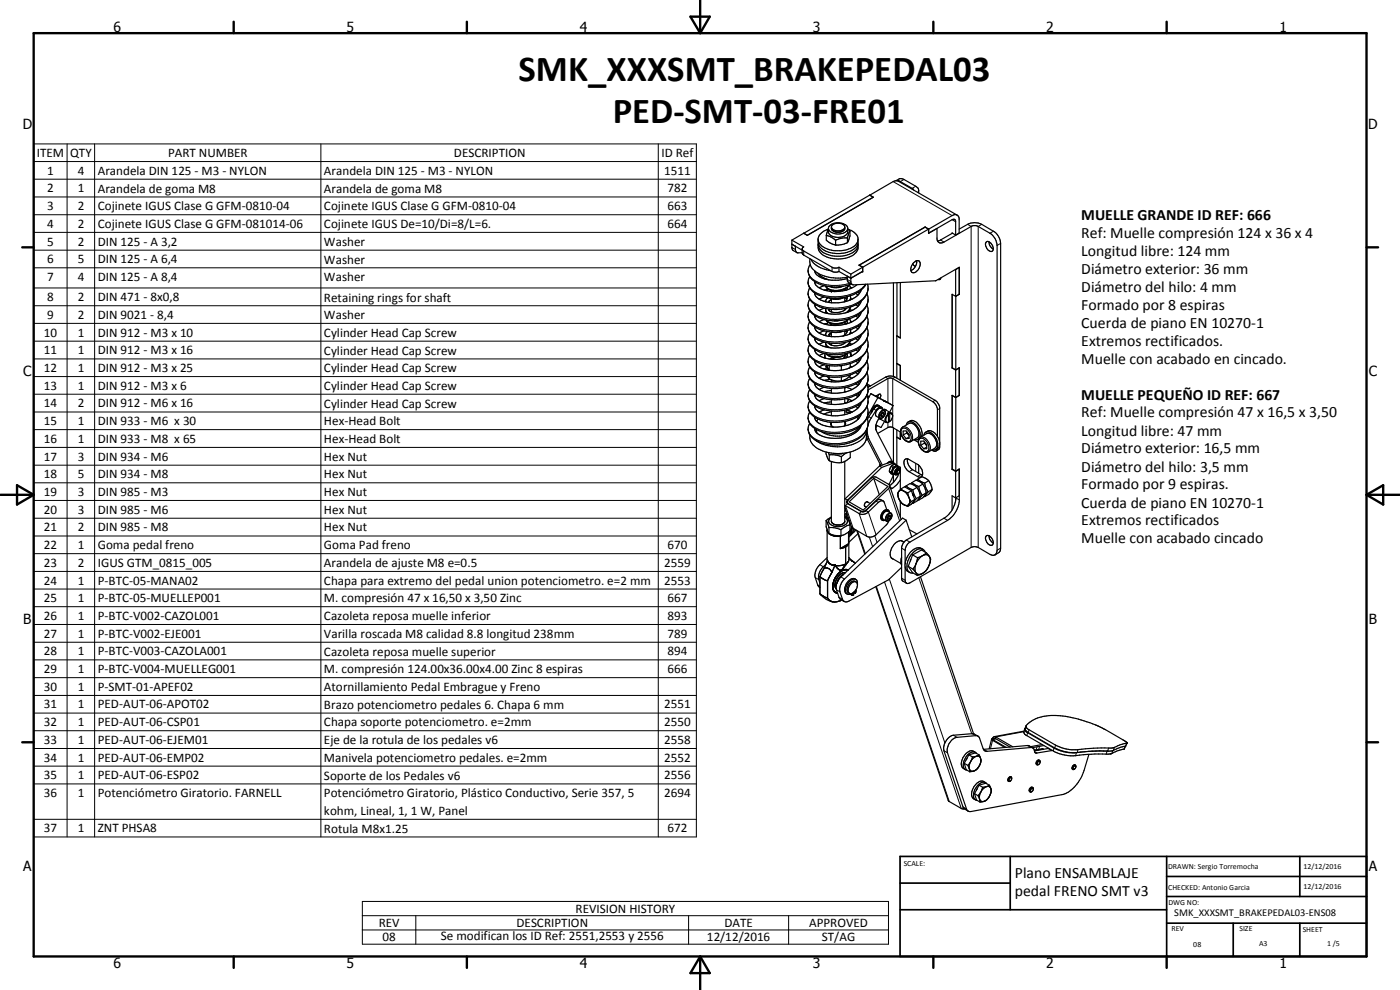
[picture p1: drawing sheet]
<svg xmlns="http://www.w3.org/2000/svg" width="420mm" height="297mm" viewBox="0 0 420 297" stroke-linecap="round" stroke-linejoin="round" font-family="sans-serif">
<defs><g id="words">
<g font-size="11">
<text x="155.6" y="24.4">SMK_XXXSMT_BRAKEPEDAL03</text>
<text x="183.9" y="37">PED-SMT-03-FRE01</text>
</g>
<g font-size="4.7">
<text x="324.5" y="65.9">MUELLE GRANDE ID REF: 666</text>
<text x="324.5" y="71.3">Ref: Muelle compresión 124 x 36 x 4</text>
<text x="324.5" y="76.7">Longitud libre: 124 mm</text>
<text x="324.5" y="82.1">Diámetro exterior: 36 mm</text>
<text x="324.5" y="87.5">Diámetro del hilo: 4 mm</text>
<text x="324.5" y="92.9">Formado por 8 espiras</text>
<text x="324.5" y="98.3">Cuerda de piano EN 10270-1</text>
<text x="324.5" y="103.7">Extremos rectificados.</text>
<text x="324.5" y="109.1">Muelle con acabado en cincado.</text>
<text x="324.5" y="119.9">MUELLE PEQUEÑO ID REF: 667</text>
<text x="324.5" y="125.3">Ref: Muelle compresión 47 x 16,5 x 3,50</text>
<text x="324.5" y="130.7">Longitud libre: 47 mm</text>
<text x="324.5" y="136.1">Diámetro exterior: 16,5 mm</text>
<text x="324.5" y="141.5">Diámetro del hilo: 3,5 mm</text>
<text x="324.5" y="146.9">Formado por 9 espiras.</text>
<text x="324.5" y="152.3">Cuerda de piano EN 10270-1</text>
<text x="324.5" y="157.6">Extremos rectificados</text>
<text x="324.5" y="163.1">Muelle con acabado cincado</text>
<text x="304.6" y="263.5">Plano ENSAMBLAJE</text>
<text x="304.6" y="268.9">pedal FRENO SMT v3</text>
</g>
<g font-size="4.2">
<text x="34" y="9.6">6</text>
<text x="104" y="9.6">5</text>
<text x="174" y="9.6">4</text>
<text x="244" y="9.6">3</text>
<text x="314" y="9.6">2</text>
<text x="384" y="9.6">1</text>
<text x="6.8" y="38.7">D</text>
<text x="410.6" y="38.7">D</text>
<text x="7" y="112.9">C</text>
<text x="410.8" y="112.9">C</text>
<text x="7" y="187.1">B</text>
<text x="410.8" y="187.1">B</text>
<text x="7" y="261.4">A</text>
<text x="410.8" y="261.4">A</text>
<text x="34" y="290.4">6</text>
<text x="104" y="290.4">5</text>
<text x="174" y="290.4">4</text>
<text x="244" y="290.4">3</text>
<text x="314" y="290.4">2</text>
<text x="384" y="290.4">1</text>
</g>
<g font-size="3.9">
<text x="11" y="47.1">ITEM</text>
<text x="21.1" y="47.1">QTY</text>
<text x="50.4" y="47.1">PART NUMBER</text>
<text x="136.2" y="47.1">DESCRIPTION</text>
<text x="198.5" y="47.2">ID Ref</text>
<text x="14.2" y="52.4">1</text>
<text x="23.3" y="52.4">4</text>
<text x="29.3" y="52.5">Arandela DIN 125 - M3 - NYLON</text>
<text x="97.2" y="52.5">Arandela DIN 125 - M3 - NYLON</text>
<text x="199.3" y="52.4">1511</text>
<text x="14.2" y="57.7">2</text>
<text x="23.3" y="57.7">1</text>
<text x="29.3" y="57.8">Arandela de goma M8</text>
<text x="97.2" y="57.8">Arandela de goma M8</text>
<text x="200.4" y="57.7">782</text>
<text x="14.2" y="63">3</text>
<text x="23.3" y="63">2</text>
<text x="29.3" y="63.1">Cojinete IGUS Clase G GFM-0810-04</text>
<text x="97.2" y="63.1">Cojinete IGUS Clase G GFM-0810-04</text>
<text x="200.4" y="63">663</text>
<text x="14.2" y="68.4">4</text>
<text x="23.3" y="68.4">2</text>
<text x="29.3" y="68.5">Cojinete IGUS Clase G GFM-081014-06</text>
<text x="97.2" y="68.5">Cojinete IGUS De=10/Di=8/L=6.</text>
<text x="200.4" y="68.4">664</text>
<text x="14.2" y="73.7">5</text>
<text x="23.3" y="73.7">2</text>
<text x="29.3" y="73.7">DIN 125 - A 3,2</text>
<text x="97.2" y="73.7">Washer</text>
<text x="14.2" y="79">6</text>
<text x="23.3" y="79">5</text>
<text x="29.3" y="79">DIN 125 - A 6,4</text>
<text x="97.2" y="79.1">Washer</text>
<text x="14.2" y="84.3">7</text>
<text x="23.3" y="84.3">4</text>
<text x="29.3" y="84.3">DIN 125 - A 8,4</text>
<text x="97.2" y="84.4">Washer</text>
<text x="14.2" y="90.4">8</text>
<text x="14.2" y="95.7">9</text>
<text x="23.3" y="90.4">2</text>
<text x="23.3" y="95.7">2</text>
<text x="29.3" y="90.4">DIN 471 - 8x0,8</text>
<text x="29.3" y="95.7">DIN 9021 - 8,4</text>
<text x="97.2" y="90.5">Retaining rings for shaft</text>
<text x="97.2" y="95.8">Washer</text>
<text x="13.2" y="101">10</text>
<text x="23.3" y="101">1</text>
<text x="29.3" y="101">DIN 912 - M3 x 10</text>
<text x="97.2" y="101">Cylinder Head Cap Screw</text>
<text x="13.2" y="106.3">11</text>
<text x="23.3" y="106.3">1</text>
<text x="29.3" y="106.3">DIN 912 - M3 x 16</text>
<text x="97.2" y="106.4">Cylinder Head Cap Screw</text>
<text x="13.2" y="111.6">12</text>
<text x="23.3" y="111.6">1</text>
<text x="29.3" y="111.6">DIN 912 - M3 x 25</text>
<text x="97.2" y="111.7">Cylinder Head Cap Screw</text>
<text x="13.2" y="116.9">13</text>
<text x="23.3" y="116.9">1</text>
<text x="29.3" y="116.9">DIN 912 - M3 x 6</text>
<text x="97.2" y="117">Cylinder Head Cap Screw</text>
<text x="13.2" y="122.2">14</text>
<text x="23.3" y="122.3">2</text>
<text x="29.3" y="122.3">DIN 912 - M6 x 16</text>
<text x="97.2" y="122.3">Cylinder Head Cap Screw</text>
<text x="13.2" y="127.6">15</text>
<text x="23.3" y="127.6">1</text>
<text x="29.3" y="127.6">DIN 933 - M6 x 30</text>
<text x="97.2" y="127.6">Hex-Head Bolt</text>
<text x="13.2" y="132.9">16</text>
<text x="23.3" y="132.9">1</text>
<text x="29.3" y="132.9">DIN 933 - M8 x 65</text>
<text x="97.2" y="133">Hex-Head Bolt</text>
<text x="13.2" y="138.2">17</text>
<text x="13.2" y="143.5">18</text>
<text x="23.3" y="138.2">3</text>
<text x="23.3" y="143.5">5</text>
<text x="29.3" y="138.2">DIN 934 - M6</text>
<text x="29.3" y="143.5">DIN 934 - M8</text>
<text x="97.2" y="138.2">Hex Nut</text>
<text x="97.2" y="143.5">Hex Nut</text>
<text x="13.2" y="148.8">19</text>
<text x="23.3" y="148.8">3</text>
<text x="29.3" y="148.8">DIN 985 - M3</text>
<text x="97.2" y="148.8">Hex Nut</text>
<text x="13.2" y="154.1">20</text>
<text x="23.3" y="154.1">3</text>
<text x="29.3" y="154.1">DIN 985 - M6</text>
<text x="97.2" y="154.1">Hex Nut</text>
<text x="13.2" y="159.4">21</text>
<text x="23.3" y="159.4">2</text>
<text x="29.3" y="159.4">DIN 985 - M8</text>
<text x="97.2" y="159.4">Hex Nut</text>
<text x="13.2" y="164.7">22</text>
<text x="23.3" y="164.7">1</text>
<text x="29.3" y="164.8">Goma pedal freno</text>
<text x="97.2" y="164.8">Goma Pad freno</text>
<text x="200.4" y="164.7">670</text>
<text x="13.2" y="170.1">23</text>
<text x="23.3" y="170.1">2</text>
<text x="29.3" y="170.1">IGUS GTM_0815_005</text>
<text x="97.2" y="170.1">Arandela de ajuste M8 e=0.5</text>
<text x="199.3" y="170.1">2559</text>
<text x="13.2" y="175.4">24</text>
<text x="23.3" y="175.4">1</text>
<text x="29.3" y="175.4">P-BTC-05-MANA02</text>
<text x="97.2" y="175.4">Chapa para extremo del pedal union potenciometro. e=2 mm</text>
<text x="199.3" y="175.4">2553</text>
<text x="13.2" y="180.7">25</text>
<text x="13.2" y="186">26</text>
<text x="23.3" y="180.7">1</text>
<text x="23.3" y="186">1</text>
<text x="29.3" y="180.7">P-BTC-05-MUELLEP001</text>
<text x="29.3" y="186">P-BTC-V002-CAZOL001</text>
<text x="97.2" y="180.8">M. compresión 47 x 16,50 x 3,50 Zinc</text>
<text x="200.4" y="180.7">667</text>
<text x="200.4" y="186">893</text>
<text x="13.2" y="191.3">27</text>
<text x="23.3" y="191.3">1</text>
<text x="29.3" y="191.3">P-BTC-V002-EJE001</text>
<text x="97.2" y="186.1">Cazoleta reposa muelle inferior</text>
<text x="97.2" y="191.4">Varilla roscada M8 calidad 8.8 longitud 238mm</text>
<text x="200.4" y="191.3">789</text>
<text x="13.2" y="196.6">28</text>
<text x="23.3" y="196.6">1</text>
<text x="29.3" y="196.6">P-BTC-V003-CAZOLA001</text>
<text x="97.2" y="196.7">Cazoleta reposa muelle superior</text>
<text x="200.4" y="196.6">894</text>
<text x="13.2" y="201.9">29</text>
<text x="23.3" y="201.9">1</text>
<text x="29.3" y="201.9">P-BTC-V004-MUELLEG001</text>
<text x="97.2" y="202">M. compresión 124.00x36.00x4.00 Zinc 8 espiras</text>
<text x="200.4" y="201.9">666</text>
<text x="13.2" y="207.3">30</text>
<text x="23.3" y="207.3">1</text>
<text x="29.3" y="207.3">P-SMT-01-APEF02</text>
<text x="97.2" y="207.3">Atornillamiento Pedal Embrague y Freno</text>
<text x="13.2" y="212.6">31</text>
<text x="23.3" y="212.6">1</text>
<text x="29.3" y="212.6">PED-AUT-06-APOT02</text>
<text x="97.2" y="212.6">Brazo potenciometro pedales 6. Chapa 6 mm</text>
<text x="199.3" y="212.6">2551</text>
<text x="13.2" y="217.9">32</text>
<text x="23.3" y="217.8">1</text>
<text x="29.3" y="217.9">PED-AUT-06-CSP01</text>
<text x="97.2" y="218">Chapa soporte potenciometro. e=2mm</text>
<text x="199.3" y="217.9">2550</text>
<text x="13.2" y="223.2">33</text>
<text x="23.3" y="223.2">1</text>
<text x="29.3" y="223.2">PED-AUT-06-EJEM01</text>
<text x="97.2" y="223.3">Eje de la rotula de los pedales v6</text>
<text x="199.3" y="223.2">2558</text>
<text x="13.2" y="228.5">34</text>
<text x="13.2" y="233.8">35</text>
<text x="23.3" y="228.5">1</text>
<text x="23.3" y="233.8">1</text>
<text x="29.3" y="228.5">PED-AUT-06-EMP02</text>
<text x="29.3" y="233.8">PED-AUT-06-ESP02</text>
<text x="97.2" y="228.6">Manivela potenciometro pedales. e=2mm</text>
<text x="97.2" y="233.9">Soporte de los Pedales v6</text>
<text x="199.3" y="228.5">2552</text>
<text x="199.3" y="233.8">2556</text>
<text x="13.2" y="239.1">36</text>
<text x="23.3" y="239.1">1</text>
<text x="29.3" y="239.2">Potenciómetro Giratorio. FARNELL</text>
<text x="97.2" y="239.2">Potenciómetro Giratorio, Plástico Conductivo, Serie 357, 5</text>
<text x="199.3" y="239.1">2694</text>
<text x="97.2" y="244.5">kohm, Lineal, 1, 1 W, Panel</text>
<text x="13.2" y="249.8">37</text>
<text x="23.3" y="249.7">1</text>
<text x="29.3" y="249.8">ZNT PHSA8</text>
<text x="97.2" y="249.9">Rotula M8x1.25</text>
<text x="200.4" y="249.8">672</text>
<text x="172.8" y="273.9">REVISION HISTORY</text>
<text x="113.7" y="278.1">REV</text>
<text x="155" y="278.1">DESCRIPTION</text>
<text x="217.4" y="278.1">DATE</text>
<text x="242.8" y="278.1">APPROVED</text>
<text x="114.8" y="282.4">08</text>
<text x="132.3" y="282.2">Se modifican los ID Ref: 2551,2553 y 2556</text>
<text x="212.2" y="282.3">12/12/2016</text>
<text x="246.7" y="282.3">ST/AG</text>
</g>
<text font-size="3.1" x="352.4" y="275">SMK_XXXSMT_BRAKEPEDAL03-ENS08</text>
<g font-size="2.4">
<text x="271.2" y="259.7">SCALE:</text>
<text x="350.6" y="260.8">DRAWN: Sergio Torremocha</text>
<text x="391.2" y="260.6">12/12/2016</text>
<text x="350.6" y="267">CHECKED: Antonio Garcia</text>
<text x="391.2" y="266.7">12/12/2016</text>
<text x="350.6" y="271.4">DWG NO:</text>
<text x="351.6" y="279.3">REV</text>
<text x="372" y="279.4">SIZE</text>
<text x="391" y="279.6">SHEET</text>
<text x="358.1" y="284.1">08</text>
<text x="377.9" y="283.8">A3</text>
<text x="398.3" y="283.8">1 /5</text>
</g>
</g></defs>
<g fill="none" stroke="#000" stroke-width=".35">
<path d="M261 58.5l1.1 .7M261 58.5l-19.8 11.5M261.1 58.5l6.9-4 1.4-.3 17.9 10.4M261.1 58.5v.1M262.1 59.2l-19.8 11.4-1.1-.6M262.1 59.2l-19.8 11.4M268.9 54.2a1.95 1.95 0 0 1 2.4-.4l3.8 2.2 .4 .4 .2 .7M269.1 54.2l.9 .2 3.8 2.1 .4 .5M275.7 57.1l-.2 .6M275.7 57.1v.8M237.6 72.1l.2 2.8 1.4 .9M237.6 72.1l3.6 2-.5 .6"/>
<path d="M240.7 75.1l-3.1-1.8 1.1 .6a1.7 1.7 0 0 0 .5 1.9h1.5M240.7 74.7l.3 .5 8.9 5.1 1.1 .1 .8-.2M240.7 74.7v1.2l.5 .6 8.5 4.9 .8 .3 1.3-.3M241.2 70l-3.6 2.1M241.2 70h.1M243 77.6a4.5 4.5 0 0 0 3.3 4.8 14.4 14.4 0 0 0 8 .8M243.2 79.4a3.6 3.6 0 0 0 1.6 5.3l2.5 1M243.3 77.8a7.7 7.7 0 0 0 6 3.4M245.5 73.4a3.9 3.9 0 0 0 3.7 3.2 7.5 7.5 0 0 0 8.1-2.2l.2-.7M245.6 73l-.1 .4M248 70.6l1.7 .7 1.1 .8M248 70.6v1.5l1 .8 1.8 .6"/>
<path d="M248.6 68.7a3.5 3.5 0 0 0-2.8 4.9 7.5 7.5 0 0 0 8 2.2 3.9 3.9 0 0 0 3.7-4.6 4.4 4.4 0 0 0-3.1-2.5l.7 .6M248.6 68.5l.1 .2M248.6 68.7l-.6 1.9M248.7 68.7a3.6 3.6 0 0 0 5.7 .1M248.9 67.8a3.9 3.9 0 0 1 5.4 .3l.1 1.7a3.5 3.5 0 0 1-5.7 0l-.1-1.3zM249.5 68.1a2.45 2.45 0 0 0 4 .2M249.8 67.6a2.66 2.66 0 0 1 3.7 .3 1.73 1.73 0 0 1-2.5 1.7 1.32 1.32 0 0 1-1.3-.6 1.32 1.32 0 0 1 .1-1.4zM250.8 72.1v1.4M254.3 71.4h-1.4l-2.1 .7M254.3 72.8a7.3 7.3 0 0 1-3.5 .7M254.3 71.4v1.4M254.4 72.8h-.1"/>
<path d="M255.1 69.3l-.8 2.1M255.1 69.3v1.4l-.7 2.1M257.5 73a2.99 2.99 0 0 1-.4 2.6 8.1 8.1 0 0 1-8.9 1.5 3.5 3.5 0 0 1-2.7-3.7M257.5 71.9a4.2 4.2 0 0 1-3.9 3.2 8 8 0 0 1-7.5-1.9l-.6-1.3M257.8 79.5v.1M257.8 79.5l1.1 .7M257.8 79.6l1.1 .6M273.9 79.2l.8 .8M274.2 78.8a1.09 1.09 0 0 1 1.6-.5 1.09 1.09 0 0 1 .2 1.6 2.01 2.01 0 0 1-2.4 1.8 2.48 2.48 0 0 1 .6-2.9zM274.9 78.4l.2 .4M275.1 78.2v.6M275.1 78.8a3.1 3.1 0 0 1-1.7 2.4"/>
<path d="M277.7 68.1l1 .6v1.3M277.7 68.1v.1M277.7 68.1l-19.9 11.5M278.7 70v-1.3l-1.1-.5-19.8 11.3M278.7 70l2.5-1.5v3.2a1.25 1.25 0 0 0 .7 1.1 1.25 1.25 0 0 0 1.4-.2l8.6-4.9 1.4 .1 3.8 2.2a4.8 4.8 0 0 1 2.1 3.7v91.4v.6l-.6 .8M278.7 70h.1M278.7 70l7-4.1 .6-.1 .5 .5v4.2M285.7 70l1.1 .5M285.8 70l-3.8 2.2-.6 .1M287.3 64.6l.4 .5 .2 .5v4.3l-1.1 .6M287.3 64.6l-.8-.2-.8 .3-26.8 15.5M287.9 68.7l2.7-1.5a4.7 4.7 0 0 1 4 .1l3.5 2.1a4.6 4.6 0 0 1 2.2 3.6v91.5l-.5 1.2-1.2 .8"/>
<path d="M295.9 72.8l.2-.3a1.92 1.92 0 0 1 1.7 2.9 1.93 1.93 0 0 1-1.9-2.6zM296.8 72.6a2.21 2.21 0 0 0 1.3 2.1M243 93.1a3.8 3.8 0 0 0 2.4 5.5 13.2 13.2 0 0 0 8.5 .7M243 83a3.6 3.6 0 0 0 1.5 4.9M243 86.4a3.2 3.2 0 0 0 0 3.4M243 89.8a3.7 3.7 0 0 0 2.4 5.4l.8 .3a12.8 12.8 0 0 0 5.5 .7M243 99.9a3.6 3.6 0 0 0 2.1 5.3 13.3 13.3 0 0 0 12.4-.6M243 89.8l1.5 1.5M244.5 84.5a2.43 2.43 0 0 0 2 2.2l.8 .3M244.5 91.3a2.64 2.64 0 0 0 2.3 2.3l.5 .2M244.5 81.3l.3 .7 .4 .5 2.3 1.2 2 .4h2.2l2.6-.5M244.5 87.9l2.3 1 1.9 .5"/>
<path d="M244.5 87.9a3.1 3.1 0 0 0 2.8 2.5M244.5 98.1a2.75 2.75 0 0 0 2.6 2.4l.2 .1M244.5 94.7a2.63 2.63 0 0 0 2.3 2.3l.5 .2M244.6 81.4h-.1M244.8 84.7l-.3 .1M244.8 88.1l-.3 .1M244.8 91.4l-.3 .2M244.8 94.9l-.3 .1M244.8 98.2l-.3 .2M245.5 82l.9 .9 1.3 .7M246.2 82.8l-.4 .2M247.3 99.3l-1.5 .6"/>
<path d="M247.3 95.9l-1.5 .6M247.3 92.5l-1.5 .6M247.3 97.2l.6 .2M247.3 89.1l-1.5 .7M247.3 85.7l-1.5 .7M247.3 87l.5 .2a12.9 12.9 0 0 0 6.2-.2M247.6 83.6l-.3 .1M247.7 83.6l1 .3M247.8 90.3l-.5 .1M247.8 90.3v.3M247.8 85.8l.8 1M247.9 92.6v.8l.4 .6"/>
<path d="M247.9 96l.7 .7M248 93.7l-.7 .1M248 83.7l.1 .1M248.2 97l-.9 .2M248.3 99.4l-.4 .6-.1 .7M248.5 89.3l-.7 1M248.5 86.8l-1.2 .2M248.6 96.7l-.7 .7M248.6 86.8l-.5 .4M248.6 86.8l.9 .4M248.7 89.4l.8 .3M248.8 93.1h.1"/>
<path d="M248.8 90.4v.1M248.8 90.6l.1 .1M248.9 92.8l-.1 .3M249.1 90.1l-.3 .2 .1 .5M249.2 93.5h.3M249.3 86l.2 .1M249.5 89.7l2.2 .1 1.8-.6v1.3M249.5 86.1h.1M249.5 87.2v.2M249.5 89.7v1.1M249.5 92.8v.8M249.5 97.2v.4"/>
<path d="M249.5 99.9l-.7 .4M249.5 90.1h-.4M249.5 97.4l-.4 .2M249.5 89.9l-.4 .2M251.8 80.2l3.5 2.1M251.8 81.4l3.5 2.1M251.8 80.2v1.2M252.7 99.5l-1.7 .3-1.5-.2v1.4M252.8 85.9l-1.6 .4-1.7-.2M253.5 86.7v.5M253.5 92.6v.4M253.5 96.6v.7"/>
<path d="M253.5 99.4v1.1M253.5 89.3l.7 .4M253.5 96.8l.6 .4M253.5 86.9l.4 .1M253.6 99.4l.6 .3M253.8 87h.1M253.9 99.3l.4 .1M253.9 89.1l.4 .1M254 92.5a3.1 3.1 0 0 1-2.6 1.3l-1.4-.1-1.2-.6M254.2 86.3l.1 .7M254.2 96.3v.9M254.2 89l.1 .2"/>
<path d="M254.3 89.2l-.1 .6-.7 .8M254.3 99.2l-.2 .6-.6 .7M254.8 95.6l-1.2 1-1.5 .6-1.8 .1-1.7-.6M254.9 93l.2 .4M254.9 85.5l.4 1.1M254.9 85.4a15.2 15.2 0 0 1-7.6 .3M255 92.8l.7 .3M255 95.6l.3 1.1M255 85.4l-.2 .2a4.2 4.2 0 0 1-2.3 1.5l-1.4 .2-1.6-.1M255.2 86.1l.5 .3M255.2 99.7l.5 .2M255.2 96.3l.5 .2"/>
<path d="M255.2 88.7l-.1 1.3M255.3 89.5l.4 .3M255.3 98.9l-.3 1.3M255.3 92.1l-.5 1.1-.6 .5M255.3 83.5l-1-.7v1.5l1.5 1.1M255.3 82.3v2.4l.5 .7M255.5 85.2l-.6 .2M255.8 85.4l25-1.2 7.1-4v8.1M256.7 88.1l-1.8 .7-2 .5-4.2 .1M256.8 88.1l.7 .4M256.8 91.4l.7 .5M256.8 94.9l.7 .3"/>
<path d="M256.8 98.2l.7 .5M257.2 85.4l-1.6 1-1.6 .6M257.5 91.1a13.3 13.3 0 0 1-13 .2M257.5 97.8l.4 .4M257.5 94.4l.4 .5M257.5 91.1l.4 .3M257.5 87.6l.4 .5M257.9 98.2a10.5 10.5 0 0 1-10.6 2.4M257.9 88.1a8.8 8.8 0 0 1-6.3 2.7h-2.1l-2.2-.4M258.5 93.7a7.2 7.2 0 0 1-5.9 3.8l-2.4 .2-2.3-.3M258.5 90.3l-1 .8M258.5 97.2l-.6 1"/>
<path d="M258.5 90.3a5.7 5.7 0 0 1-4.2 3.4l-3.4 .6-3.6-.5M258.5 87l-.6 1.1M258.9 81.4l-3.6 2.1M258.9 80.2v1.2l-3.6 2.1M258.9 80.2l-3.6 2.1M259.9 85.3a6.4 6.4 0 0 1-3.2 2.8M260.2 94.9a5.4 5.4 0 0 1-3.5 6.7 12.5 12.5 0 0 1-12.9-.7 3.4 3.4 0 0 1-.8-4.4M260.2 88.1a5.4 5.4 0 0 1-3.1 6.6l-2.6 1.1-3.6 .5M260.2 91.4a5.6 5.6 0 0 1-3.5 6.9l-2.8 1M260.2 98.2a4 4 0 0 1 0 3.4M260.4 85.3a4.9 4.9 0 0 1-1.9 5M268.1 84.9v28"/>
<path d="M269.2 84.8v16M270.2 84.8v16.6l-1.1-.6M282.4 83.4l-.3 .5h-.6M285.8 88.3v22.1l1 .6M286.7 80.9h.1M286.8 80.9v30.1M286.8 88.9h.1M286.8 88.9l-1.1-.6v22.1M287.8 80.3l-1 .6M287.9 88.3h.1M287.9 88.3l-1.1 .6M243 103.3a3.8 3.8 0 0 0 2.4 5.5 13.8 13.8 0 0 0 12.1-.8"/>
<path d="M243 106.7a3.8 3.8 0 0 0 2.4 5.4l3 .9M243 113.5a3.8 3.8 0 0 0 2.1 5.2 14.1 14.1 0 0 0 8.8 .9M244.5 104.9a2.64 2.64 0 0 0 2.3 2.3l.5 .2M244.5 101.5a3 3 0 0 0 2.8 2.5M244.5 111.6a2.77 2.77 0 0 0 2.3 2.4l.5 .1M244.5 118.4a3 3 0 0 0 2.8 2.5M244.5 115a2.64 2.64 0 0 0 2.3 2.3l.5 .2M244.5 108.2a2.52 2.52 0 0 0 2.1 2.3l.7 .2M244.8 101.6l-.3 .2M244.8 105l-.3 .2M244.8 108.4l-.3 .1M244.8 111.8l-.3 .1"/>
<path d="M244.8 115.2l-.3 .1M244.8 118.5l-.3 .2M247.3 119.6l-1.5 .7M247.3 116.2l-1.5 .7M247.3 112.8l-1.5 .7M247.3 109.4l-1.5 .7M247.3 106l-1.5 .7M247.3 110.7l1.6 .4M247.3 102.7l-1.5 .6M247.3 107.4l2.6 .4M247.6 107.3l-.3 .1M247.6 106.9l.2 .6"/>
<path d="M247.7 106.1l-.1 1.3M247.8 100.5l-.5 .1M247.8 102.7l.1 .7 .8 .9M247.9 109.9v1M247.9 109.9l.6 1.1M247.9 110.6l-.6 .1M248.1 109.6l.8 1.5M248.1 103.8l-.8 .2M248.1 109.7l-.2 .2M248.4 113l.5 .7M248.6 104.2l-.1 .1M248.8 102.9v.2"/>
<path d="M248.8 103l.7 .5M248.8 100.3l.1 .4 .4 .3M248.8 100.6h.1M248.9 109.7v1.4M248.9 113.1v.6M248.9 113.7l1.8 .6h1.8M249.1 113.8l-1.8 .3M249.1 107.7l.3-.1 .5 .2M249.5 103v.5M249.5 114v.6M249.5 116.5v1.4M249.5 119.9v1.4"/>
<path d="M249.5 100.2l-.7 .1M249.5 117.2l-2.2 .3M249.5 107.1l1.2 .7M252.1 109.7l.4 .2M252.5 109.9v1.1M252.5 113.1v1.2M252.8 109.6l-.3 .3M253.5 102.7v.3M253.5 106.6v.5M253.5 114v.3M253.5 116.3v1.3M253.5 119.7v1.3"/>
<path d="M253.5 114l-1 .3M253.5 114l.4 .2M253.5 117.4l.4 .1M253.5 107h.1M253.5 100.5l-.6 .3M253.6 106.6l-.1 .5-.6 .5M253.7 116.2l-.2 .3M253.8 102.7a4.2 4.2 0 0 1-4.3 .8M253.8 103.9l.1 .1M253.9 119.6l1.8 .7M253.9 116.2l1.8 .7M254.2 103.7v.2"/>
<path d="M254.2 106.3l.1 .4-.4 .7M254.5 105.9a4.6 4.6 0 0 1-3 1.3l-2.3-.2-1.2-.8M254.7 119.8l-.5 1M254.8 113.1l-1.3 .9M254.8 113.1l.9 .4M254.9 110.4h.1M255 105.7l.3 1.1M255.1 105.7l.4 1.1M255.2 109.1v1l-.5 .4M255.2 112.5v.3l-.4 .3M255.2 109.9l.5 .2M255.2 102.3a2.94 2.94 0 0 1-1.5 1.8"/>
<path d="M255.5 106.6l.2 .1M255.6 106.8l-.6 .3a13.7 13.7 0 0 1-5.1 .7M255.7 103.3l-.8-.3 .3 .5M256.8 101.6l.7 .4M256.8 105l.7 .5M256.8 108.4l.7 .4M256.8 111.8l.7 .4M256.8 115.2l.7 .4M256.8 118.5l.7 .5M257.5 118.2l.4 .4M257.5 114.7l.4 .5M257.5 111.4l.4 .4"/>
<path d="M257.5 108l.4 .4M257.5 104.6l.4 .4M257.5 101.2l.4 .4M257.9 115.2l-.1 .2a10.6 10.6 0 0 1-9.6 2.4l-.9-.3M257.9 118.5a10.4 10.4 0 0 1-10.2 2.5l-.4-.1M257.9 108.4a10.4 10.4 0 0 1-9 2.7M257.9 118.5l-.6 .4M258.5 110.7a7.4 7.4 0 0 1-5.9 3.7l-2.4 .2-2.9-.5M258.5 114.1l-.6 1.1M258.5 117.5l-.6 1M258.5 107.3l-.6 1.1M258.5 103.9a5 5 0 0 1-2.9 2.9"/>
<path d="M258.5 100.5a6.9 6.9 0 0 1-5.9 3.8l-2.4 .1-2.9-.4M260.2 108.4a5.6 5.6 0 0 1-3.5 6.8 12.7 12.7 0 0 1-12.9-.8 3.4 3.4 0 0 1-.8-4.3M260.2 101.6a5.2 5.2 0 0 1-2.7 6.4M260.2 105l.1 .4a3.7 3.7 0 0 1-.1 2.9M260.2 111.8a5.5 5.5 0 0 1-3.5 6.8l-2.8 1M260.2 118.5l.3 1.2M260.2 101.6l-.2 .3a6.2 6.2 0 0 1-2.5 2.7M260.2 108.3a8 8 0 0 1-6.3 4.5l-3 .4-2.5-.2M260.4 115.9h.7M260.5 116.2l5.3-3a3.1 3.1 0 0 1 2.8 0l12 6.9a3.6 3.6 0 0 1 1.4 2.2v11.9l-.4 .7-.7 .4M260.5 116.2a6.6 6.6 0 0 1-5.6 6.5 12.3 12.3 0 0 1-11.1-1.5 3.4 3.4 0 0 1-.8-4.3M260.5 119.7a5.6 5.6 0 0 1-3 5.2"/>
<path d="M260.5 117l6-3.4 1-.1 12.4 7 .9 .9 .5 1.3v8.2M260.7 118.9l-.4 .1M260.7 118.9l.1 .1M260.7 118.9l.1 .2-.4-.1M261.3 115.8l-1.1-.6 .3 1M261.4 118.1l6.6 3.6M261.4 118.1l2.1 1.2M261.4 118.1l-.9 1.5M262.8 118.9l1.4-.6 .2 .4-.4 .8M263 118.7v.3M263.5 119.3l4.5 2.4M263.5 119.3l-3.2 5.6"/>
<path d="M263.6 118.4l-.3 .7M269.1 100.8v8.2l1.1 .6v4.5M269.1 109.1l1.1 .6M269.1 109.1v4.4M269.1 109.1h.1M269.2 100.8l1 .5M269.2 100.8h-.1M285.7 110.4l1.1 .6M285.8 118.7v22l1 .7M285.8 110.4h-.1M286.8 111v30.4M286.8 111l1.1-.6v8.3"/>
<path d="M287.9 118.7h.1M287.9 110.4l-1.1 .6M287.9 118.6l-1.1 .7M287.9 118.7l-1.1 .6-1.1-.7v22.2M243 130.4a4.3 4.3 0 0 0 2.8 4.4 13.3 13.3 0 0 0 7.1 1.2M243 127a3.8 3.8 0 0 0 2.4 5.5 13.1 13.1 0 0 0 13.8-2.2l.8-1.3M243 120.3a3.6 3.6 0 0 0 2.1 5.2 11 11 0 0 0 4.3 1.2M243 123.7a3.7 3.7 0 0 0 2.1 5.2M244.5 125.2a3.3 3.3 0 0 0 3.2 2.6 12.4 12.4 0 0 0 7.9-.7l1.4-.9 .9-.9M244.5 128.6l.2 .7 .5 .7M244.8 122l-.3 .1M244.8 125.3l-.3 .2"/>
<path d="M245 128.9l.2 1M245.5 125.7l-.4 .8M247.3 123l-1.5 .7M247.9 135.6l.2 1.3 .8 1.3M248.7 135.8l.2 .6M248.9 138.2l1.8 .6h1.8M248.9 136.4l2.2 .2 1.4 .4M248.9 136.4v1.8M249.4 126.7l-.1 .6 .2 .4M249.5 123.3v1.4M249.5 126.7v1M249.5 127.7l.6 .4"/>
<path d="M249.5 123.5l-2.2 .7M249.5 120.6l-2.2 .3M250.3 136.1h2.2M252.5 136.1h.1M252.5 137v1.8M252.9 136l-.4 .1M253.5 138.4v18.2a2.6 2.6 0 0 1-3.5 .5l-.5-.7v-17.9M253.5 123.1v1.3M253.5 126.4v1.3M253.5 126.5l.3 .8-.4 .5M253.5 123.5l1.5 .5M253.5 138.4l-1 .4"/>
<path d="M253.5 120.8l.4 .1M253.9 123l.9 .3M254.1 123v.7M254.2 135.9l-1.7 1.1M254.8 123.3l.5 .1M254.8 123.3v.6M255.2 135.6v1.7l-1.7 1.1M255.3 123.4l.4 .3M255.3 123.4l-.1 .5 .4-.3M255.5 120.1l-.2 .3M256.8 122l.7 .4M257.1 125.2l.4 .5"/>
<path d="M257.5 124.9a13.4 13.4 0 0 1-8.1 1.8M257.5 124.9l.4 .4M257.5 121.5l.4 .5M257.8 128.1a7.4 7.4 0 0 1-7.7 2.7l-1.7-.4-1.8-.9M258 128v.6M258.5 120.9a7.3 7.3 0 0 1-5.8 3.7 11.2 11.2 0 0 1-5.6-.4 3.2 3.2 0 0 1-2.6-2.4M258.5 127.6a7.5 7.5 0 0 1-6.5 3.8 9.3 9.3 0 0 1-6.8-1.4M258.5 124.2l-.6 1.1M260 129.1a4.9 4.9 0 0 1-3.9 4.2 12.9 12.9 0 0 1-11.5-1.3M260 129.2a5.2 5.2 0 0 1-.7 3.9 8.8 8.8 0 0 1-6.4 2.9M260 131.3l4.4 8.4M260.2 122a5.4 5.4 0 0 1-3.5 6.8 13.7 13.7 0 0 1-11.6 .1"/>
<path d="M260.2 125.3l.1 .4a4.1 4.1 0 0 1-.3 3.3M260.3 131.8l-.4 .3M260.3 128.4v1.2l.3 1.8 4.2 8.1M263.3 127.7l-.5 .7M263.3 123l.9-.5 1.2 .6a1.54 1.54 0 0 1 0 1.6 1.54 1.54 0 0 1-1.4 .8l-1.2-.8v-1zM263.6 121.7l-1.2 .8-2.1 3.3M263.6 121.7l.3 .1M263.6 121.7a1.97 1.97 0 0 0-1.9 1.9M263.9 121.8l.7 .4M263.9 121.8a1.61 1.61 0 0 0-2.4 1.3l-.1 .9M263.9 139.8l.7 .5M263.9 139.8l-10.4 10"/>
<path d="M263.9 125.6v-.2l-.3 .5a3.5 3.5 0 0 0-.5 3.6l4.7 9.1-.1-.1M263.9 125.6l.5 .3M263.9 125.6l2.1 1.1M264.1 139.2v.5M264.3 124.6h.1M264.4 124.6l.5 .3M264.7 123.8l.1 .2M264.8 124l.4 .2M264.8 124l-.4 .6M265 122.9a.74 .74 0 0 0-.5-.7 .74 .74 0 0 0-.8 .1l-.6 .6-1.9 3-.7 1.6M265.1 122.9l.4-.1 .5 .3M265.3 120.2h.1"/>
<path d="M265.2 124.2v-.5l-.5 .1-.4 .7 .1 .5 .5-.1M265.2 124.2l-.3 .7M265.3 120.2l.1 .1M265.4 120.3l.3 .1M265.5 126.4l-1.1 1.9-1.5-.8M265.5 122.8l2 1.2M265.7 120.4l.6 .4M265.7 120.4l.2 .2M266.1 120.6v.1M266.6 124.2a1.96 1.96 0 0 0-.5 2.5h.5M266.6 124.2a1.7 1.7 0 0 0-.6 2.5M266.6 123.8l-.3 .2 .3 .2"/>
<path d="M266.6 126.7h-.6M266.6 123.8v2.9M266.6 126.4l.4 .1M266.6 123.8l.3 .2M266.9 124h.7a1.76 1.76 0 0 1-.6 2.5M266.9 124l.1 .1M267 124.1h.5l.4 .5M267 124.1v2.4M267.5 138.6l1 .5M267.5 139.9l-.6 1.5M267.5 139.9l.5 .3M267.7 138.5l.4 .2"/>
<path d="M267.7 138.5l-1 .4M267.7 138.5l-.6-.1-.8 .6M268 138.6l-1 .1-3.1 1.1M268 121.7l-1 2M268.1 128.4v10.3M268.1 138.7l.2 .4M268.6 139.2l.1 .1M268.6 139.2l-.9-.1-3.1 1.2M269.1 139.6l.5 .7M269.1 139.6l-1.1 .6M269.1 139.6l-.5-.4-1.1 .7M269.1 131.2v8.4l1.1 .6v6.7"/>
<path d="M269.1 129v2.1l1.1 .6M269.2 131.2h-.1M270.2 129.6v2.2l-1.1-.6M270.3 129.7l-2.6-1.5-.6-.1-3.7 1.9M270.6 128.4l2.2-1.4a2.83 2.83 0 0 1 3 3l-.3 1.2-2.1 1.3a1.48 1.48 0 0 1-1.9-.5 2.84 2.84 0 0 1-.9-3.6zM271 130.5v-1.2h.9l.9 1v1.2l-.9 .1M271 130.5l.9 1.1M271.6 137.9l.3-.2 .7 .1 2.7 1.5a2.84 2.84 0 0 1 1.3 3.7l-.8 .2-3.2-1.8a2.92 2.92 0 0 1-1-3.5zM272 127.5a1.37 1.37 0 0 1 1.1-1.1 1.37 1.37 0 0 1 1.4 .6 4.1 4.1 0 0 1 1.4 4.4M272.1 129.9l.7 .8M272.1 129.9l-1.1 .6M272.2 129.5l-.1 .4"/>
<path d="M272.4 137.7a3.4 3.4 0 0 0 1.5 3.2l2.9 1.6M272.6 126.6a2.12 2.12 0 0 1 3.2 1 3.8 3.8 0 0 1 .8 3.4M272.8 131.1l-.9 .5M274.3 132l1.3 .7M275.7 139.6v2.4M275.7 131.7l-.2 .1M275.8 131.6l-.6 .4-.7-.1M276.2 131.2l1.9-1.1a2.85 2.85 0 0 1 3 2.6v.9l-.3 .7-2.1 1.3a2.9 2.9 0 0 1-3.1-3.5zM276.3 133.6v-1.2l.9-.1 .9 1.1v1.2l-.9 .1M276.3 133.6l.9 1.1M277.3 130.6a1.45 1.45 0 0 1 1.2-1.1 1.45 1.45 0 0 1 1.5 .8 3.7 3.7 0 0 1 1.2 4.3 1.08 1.08 0 0 1-1.4 .3M277.4 133l.7 .7"/>
<path d="M277.4 133l-1.1 .6M277.4 132.6v.4M277.8 129.7a2.31 2.31 0 0 1 3.5 1.2M278.1 134.2l-.9 .5M281.3 134.6a.96 .96 0 0 1-.7 .8 .96 .96 0 0 1-1-.4M281.3 130.9l.7 1.9M282 133.4l-.2 .8-.9 .7M247.9 156.2v1.8l.4 1M247.9 156.2l.9 2.1M248.2 159.2a3.4 3.4 0 0 0 4 1.7M248.2 159l.1 9.2M248.3 159l.5 1.1"/>
<path d="M248.8 158.3l1.8 .1 1.8 .5M248.8 158.3v1.8M249.5 155.2a1.28 1.28 0 0 0-.8 1.4 1.28 1.28 0 0 0 1.1 1.1 3.8 3.8 0 0 0 4.5-.9v-.8l-.8-.8M249.5 155.1l-1.6 1.1M252.4 158.9v1.8M253.5 154.4l.7-.4-.3 1.2M253.5 154.7l.4 .3M253.5 155.1a2.22 2.22 0 0 1 1.5 2l.1 .4M253.5 151.6l4.3 2.5a2.33 2.33 0 0 0 2.8-.5l3-2.9a1.03 1.03 0 0 1 1.8 0l.7 2.2M253.5 152.1l2.1 6M253.9 153.2l-.4 .1M254.5 151.1l.2 .2"/>
<path d="M254.7 159.6v3.6M254.8 159.6l-1.4 .8-1 .3M254.8 159.6v8.3l-.3 .7M254.8 150.6l7.4-7.1 4.3 2.5-7.4 7zM255 156.5v.6M255 159.3v1.5M255.1 157.5v1.8l-.3 .3M255.1 157.5l-1 .3-1.7 1.1M255.6 158.1l-.4 1.2 .1 1.3M255.6 158.1l.1 .2M255.7 158.3l-.3 2.2M255.8 158.4l-.2 1.9"/>
<path d="M256.1 158.6l-.2 1.4M256.4 158.8l-.2 .9M256.9 159l-2.1 2.1M257.1 159.2l2.4 7.1M259.4 151.8l.6 .3M260.2 150.5l.9 .5M260.5 150.7a.78 .78 0 0 0-1 .3 .78 .78 0 0 0 .2 1M262.2 143.5l1.7 4.9M264.6 140.3l-10.2 9.7-.3 .5 .3 .6M265.1 150.3l-1.1-.5-.7 .2-3.4 3.2-.8 .4-.6-.1-4.1-2.4M265.3 153.8l1-.5 1.1 .7a1.53 1.53 0 0 1 0 1.6 1.53 1.53 0 0 1-1.4 .7l-1-.5a1.47 1.47 0 0 1 .3-2zM266.6 153.1a1.53 1.53 0 0 0-2.2 1.3 1.2 1.2 0 0 0 .5 1.7"/>
<path d="M266.7 156.3l-.6 1.1-3.2 3a2.39 2.39 0 0 1-2.8 .5l-4.4-2.6M266.7 154.6l-.4 .6v.6l.5-.1M266.7 154.6h.5v.6M266.7 154.6l.1 .3M266.8 154.9l-.5 .6 .5 .2M266.8 154.9l.4 .3M266.8 145.4l-3.8-2.2h-1.2l-7.2 6.8-.3 .5 .2 .6M266.8 145.4l.2 .6-.3 .6-6.8 6.4-.7 .4-.9-.1M266.9 141.4l.6 .8 .5 .3M266.9 141.4l.5 .2M266.9 153.7l-.1-.4a1.07 1.07 0 0 0-1.8 .5 1.49 1.49 0 0 0 .1 2.4l.5-.1M267.2 155.2l-.4 .5"/>
<path d="M267.4 141.6l.6 .9M267.5 154v.1M267.7 142.1l.1 .1M268 140.2l-.6 1.4M268.1 142.6v2.2M268.2 142.4l-.2 .1M268.3 142.4l-1.5 3M268.4 142.3l-.2 .1M269.5 142.2l-.5 .3-.3-.1M269.6 149.2l.4 1 1.3 1.2M269.7 147.5l-.2 .7 .1 1M269.7 147.5a1.48 1.48 0 0 0-.1 1.7"/>
<path d="M269.8 142l-.3 .2M269.8 141.9a8.1 8.1 0 0 1-2.8 3.8l3.5 10.2M269.8 140.4a1.26 1.26 0 0 0-1.4 .1 1.26 1.26 0 0 0-.5 1.4l.8 .5M269.8 140.4a1.32 1.32 0 0 0-1.1 2M269.8 140.4l.2 .2v.7M269.9 147.3l-.2 .2M269.9 147.3l.6-.2 .8 .3M269.9 149.9l.3 .6M269.9 140.9l.1 .6-.2 .5M269.9 140.9a.81 .81 0 0 0-.8 .4 .81 .81 0 0 0 .1 .9l.4-.1M269.9 140.9a.78 .78 0 0 0-1 .3 .78 .78 0 0 0 .2 1M270 141.4v-.2a.52 .52 0 0 0-.7 .3 .52 .52 0 0 0 .2 .7"/>
<path d="M270.2 144l-1.3 1.7-1.5 1M270.2 150.5v4.7M270.2 140.4l-.1 .7M270.2 146.9l-.3 .4M270.2 150.5l1.1 .9M270.4 146.7l1.1-.7 2 1.2M270.4 146.7l-.2 .2M270.4 146.7l.9 .7M271.3 147.4l.2 .1M271.3 151.4l.2 .2M271.5 147.5l.9 .4M271.5 147.5l1.3 1.8"/>
<path d="M271.5 151.6l.9 .3M271.9 156.1l-1-.7-18.5 17.7a4.3 4.3 0 0 0-1.4 3.6M271.9 156.1l-18.5 17.6a4.2 4.2 0 0 0-1.3 3.9l1 2.7M271.9 156.1l1.7 5M271.9 145.8l1.2-.7 1.2 .5 .9 .7M271.9 145.8l.9 .7 1.2 .5M271.9 145.8l-.3 .3M272.4 147.9l.4 1.4M272.8 151.3l-.4 .6M272.8 149.3l.7 1.2M272.8 149.3l.2 .6-.1 1.2M272.8 151.3l-.6 .4-.7-.1"/>
<path d="M272.9 158.9l2.3 1.3M272.9 151.1l-.1 .2M273.5 150.5l-.6 .6M273.5 147.2l1 2.7M273.5 147.2l-1.1 .7M273.7 144.8l.9 .7 1.1 .5M273.7 144.8l1.2-.7 1.2 .5 .8 .6M273.7 144.8l-.4 .4M273.8 151h.2M273.8 148.1l.2 .4M274 148.3l.1 .5M274 147l.2 1.1 .8 1.5"/>
<path d="M274.5 149.9l-1 1.4-1.1 .6M274.5 149.9l-1 .6M275 149.6l-1 1.4M275.2 146.3l.6 1.2 .4 1.4M275.2 146.3l-1.2 .7M275.5 143.8l1.2-.8 1.4 .7 .6 .5M275.5 143.8l.8 .6 1.2 .5M275.5 143.8l-.4 .3M275.5 150h.2M275.7 146l.4 1.4 .7 1.2M276.2 148.9l-1 1.5-1.2 .6M276.2 148.9l-1.2 .7"/>
<path d="M276.8 148.6l-1.1 1.4M276.9 145.2l.7 1.3 .3 1.4M276.9 145.2l-1.2 .8M277.3 148.9l.2 .1M277.5 144.9l.2 1.1 .8 1.6M277.9 147.9l-1 1.5-1.2 .6M277.9 147.9l-1.1 .7M278.5 147.6l-1 1.4M278.7 144.2l.7 1.3 .3 1.4M278.7 144.2l-1.2 .7M279.7 146.9l-1 1.4-1.2 .7M279.7 146.9l-1.2 .7"/>
<path d="M285.7 140.8l1.1 .6M285.9 140.8h-.2M286.8 141.4v8.6M286.8 141.4l1.1-.7v9.7a7.9 7.9 0 0 1-3.5 5.7l-11.3 6.5a3.2 3.2 0 0 0-1.5 2.5v4M286.8 149.8a7.7 7.7 0 0 1-3.5 5.7l-11.3 6.6-.9 .8-.5 1.3v9.5l.2 .6 1.3 .7M287.8 140.8l-1 .6M287.9 148.8l-1.1 .6-1.1-.6v4.2M246.1 173l.6 .5 1.7 .8M246.1 173v5.1M246.1 178.1l2.3 1.4M246.1 178.1a6.8 6.8 0 0 0 3.8 2.5M247.4 170.4a1.96 1.96 0 0 1 2.3 1.3"/>
<path d="M247.4 170.4l-1.3 2.6M247.9 169.3a4.6 4.6 0 0 0-1.8 5.7M248.2 167.3l-2.2 2.1a4.3 4.3 0 0 0-1.3 3.9l.7 2.2 .7 .8M248.4 174.3v5.2M248.4 179.5a2.82 2.82 0 0 0 4.2 .5M248.5 168.6l-.1-.5-1 2.3M248.5 168.6l.2 .2M248.5 168.6l.8 .7 1 .3M248.7 168.8l1.3 .8M248.7 168.8l1.6 .8M248.8 160.1l.2 .1a6.5 6.5 0 0 0 3.4 .5M249.7 171.7l-1.3 2.6"/>
<path d="M249.9 175.9h.1M249.9 175.9l.1 .7M250 175.1l-.1 .9M250 176.7l.4 .8M250 175.5l-.1 .4M250 175.1v.6a1.63 1.63 0 0 0 1.3 2.1l-.5-.1-.6-.6M250.2 174.4a3.1 3.1 0 0 0 .2 3.1M250.4 177.5l.2 .2M250.6 175.6h.4M250.6 175.6l.2 .9M250.6 173.6l-.6 1.5M250.6 177.8l.8 .1"/>
<path d="M250.6 177.7l.8 .3M250.6 173.5l-.4 .9M250.6 169.5l-.3 .1M250.6 169.5v.2M250.6 169.7l1.1 1.1 .4 .3 .5-.1M250.6 169.5l-.9 2.2M250.6 173.4l-.2 .5M250.8 176.5l.2 .2M250.8 173.1l-.8 2.1M250.9 173l-.3 .4M251 176.7l1 2.9 1.4 .9M251.1 172.8l-.5 .8"/>
<path d="M251.1 172.7l-.3 .4M251.4 172.3l-.2 .4M251.6 172.9a3.5 3.5 0 0 0-.8 3.6M251.7 172l-.8 1.1M251.9 170.9v.1M251.9 172.6a4.4 4.4 0 0 0-1.3 3M252 171.7l-.8 .9M252 171.7l-.6 .7M252.2 160.9v3.7M252.6 160.7l-.4 .2M252.7 172l-.7 .5M252.7 171.3l-.7 .4"/>
<path d="M253 164.4l-.8 .2M253 171.9l-1.2 .8M253 171.1l-.4 .2M253 171.1l-1 .6M253.1 171l-1.4 1M253.2 172.3a3.7 3.7 0 0 0-2 2.7M253.3 171h.9M253.3 171l-.3 .1M253.5 171.8h.3M253.5 171.8l-.6 .1M253.5 171.8h-.2M253.6 171h-.3"/>
<path d="M253.8 164.1v5.1l-1.2 1.8M253.8 164.1l-.6 .2M253.8 170.9l-.5 .1M253.9 171h.3M254 170.9h.3M254.1 170.9l.5 .1M254.1 170.9l-1.2 .2-.9 .6M254.2 171l.3 .1M254.2 178.2l.7 .2 .6-.2 .1 .3M254.2 163.7l-.4 .4M254.4 163.6l-1.1 .7-1.1 .3M254.5 168.6a3.9 3.9 0 0 1-3.9 1.1"/>
<path d="M254.5 168.6l-1.9 2.4M254.5 171h.1M254.7 163.2l-.3 .4M254.7 163.2l-2.5 1.4M254.8 167.3l.8 1 1.1 .7M255.2 167.8l1.4 1.2M255.9 178l.2 .2M256.1 178.2l.1 .3-.2 .1-.7-.3M256.1 178.2h.1M256.5 177.8l-.2-.1 .4 .4M256.5 177.8l.2 .3M256.6 177.3l-.1 .5"/>
<path d="M256.8 173.9a2.13 2.13 0 0 0-2.9 1.4 2.01 2.01 0 0 0 .4 2.9M256.9 176.9a2.68 2.68 0 0 0 0-3 2.27 2.27 0 0 0-2.8 1.8 1.95 1.95 0 0 0 .1 2.5M256.9 176.9a1.66 1.66 0 0 1-2 1.1M256.9 177l.1 .3-.3 .8M256.9 174.6l-.7-.3a2.57 2.57 0 0 0-1.9 2.2v1l.6 .6M257.3 175.4a1.02 1.02 0 0 0-.9-.9 1.02 1.02 0 0 0-1.1 .7 2.17 2.17 0 0 0-.4 2.8M257.5 160.1l-2.7 2.6M262.8 176l21.8 64.1 .1 .3 3.8 2.2 .9 .1M267.5 167.4l3 1.7M270.5 169l.1 .3M270.5 162.3l.8 .4M270.6 167.2l-.2 1.1 .2 1.2"/>
<path d="M270.6 168.3l-.1 .3M270.6 170.2l-3.9 3.7-11.9 6.4a1.2 1.2 0 0 1-1.5 .1M271.1 162.6a2.1 2.1 0 0 0-3 1 2.88 2.88 0 0 0-.2 4.1l.2 .1M272.6 169.9l1.3 1.9 1.4 .9M272.6 169.9l1.4 .9M273.4 167.9l-.2 .5M273.9 166.5l1.5 .8M273.9 166.5l-1.3 3.4M274 170.8l.7 .8M274.7 171.6l.2 .2M274.7 169.6l-.7 1.2M274.8 169.6l-.2 .7 .1 1.3"/>
<path d="M274.9 171.8a1.52 1.52 0 0 0 2.2 .1M274.9 171.8l.4 .9M275 168.8l-.2 .8M275.4 167.3l-.4 1.5M276.3 173.1l15.9 47M276.8 172l-1.5 .7M276.9 166.7l-.9 .7-.9 1.4M276.9 166.7l-1.5 .6M277 164.8a2.27 2.27 0 0 0-3.1 .3 4.8 4.8 0 0 0-1.7 6.2l.8 .4M277.2 166.5l-.3 .2M277.2 166.6a1.28 1.28 0 0 1 1.7 .3M277.7 165.7a1.87 1.87 0 0 0-3.3-.2 5.7 5.7 0 0 0-1.9 5.8l.6 .5 .9 .2"/>
<path d="M277.7 171.4l-.6 .5M278 165.9l.9 1M278 165.9l-.8 .6M278 165.9l-1.4-.9-2.7 1.5M278.7 170l-.7 1.2-.9 .7M278.8 169.6l-1.1 1.8M278.9 166.9a2.65 2.65 0 0 1-.1 2.7M278.9 166.9l.3 1.5-.4 1.2M295.9 161a1.15 1.15 0 0 1 1.8 .6 1.37 1.37 0 0 1-.1 2 2.06 2.06 0 0 1-1.7-2.6zM296.8 160.7a2.54 2.54 0 0 0 1.3 2.2M298.6 166.5l-.7 .1-.8-.3-3.5-2-1.7-.2-18.8 10.8a.86 .86 0 0 1-1 .1 .86 .86 0 0 1-.5-.9v-4M307.3 219.4l-8.9 1.6"/>
<path d="M307.5 218.7l-.2 .9a1.21 1.21 0 0 0 .9 1.1l7.9 4.6a12.9 12.9 0 0 0 9.1 1.1l8-.2 2.4-1 1.7-.4M307.5 218.7v.4l.6 .6 8.2 4.8a13.1 13.1 0 0 0 9.1 1.1l7.2-.3M307.8 218.3l-.3 .4M307.9 217.8a9.8 9.8 0 0 1 7.6-3.1 35.6 35.6 0 0 1 15.5 3.9l7.3 4.3M307.9 217.8l.1 .5 .6 .5 8.2 4.8a13.3 13.3 0 0 0 9 1.1l8.6-.4M307.9 217.8l-.1 .9M289.4 229l1.1 .7M289.4 229l.6 1.9 1 .7M290.3 227.5l-.4 .5M290.5 229.7l.4 1M290.8 226.5l1.1 .6M290.8 226.5l-1.4 2.5"/>
<path d="M290.8 226.5l2-.6 1 .6M290.9 230.7l.1 .9M291.5 228.2l-1 1.5M291.5 228.1l-.6 1.4v1.2M291.9 227.1l-.4 1.1M292.5 238.1l1 .7M292.5 238.1l.6 1.9 1 .7M292.7 225.7a2.99 2.99 0 0 0-3.4 2.5 1.88 1.88 0 0 0 .8 2.9M292.7 225.7l.4 .4M292.7 225.7a1.83 1.83 0 0 0-2.7 .3 3.9 3.9 0 0 0-1.2 4.3l.9 .6M292.8 240l.4 .2M292.8 227l-.9 .1"/>
<path d="M292.8 227l-1.3 1.1M293 226.9l1.1 .2M293 226.9l-.2 .1M293.3 236.5l-.3 .7M293.5 220.9l-1.3-.8-6 .5a4.2 4.2 0 0 0-2.9 4.7l5.7 16.8a2.15 2.15 0 0 0 1.6 1.3M293.5 230.4l-1 .9-1.5 .3M293.5 238.8l.2 .2a1.45 1.45 0 0 0 1.4 1.5M293.5 230.4a1.43 1.43 0 0 1-1.2 1 1.43 1.43 0 0 1-1.4-.7M293.5 220.9l-.7-.2-5.6 .5a4.1 4.1 0 0 0-2.9 4.6l5.8 17.2 .5 .4 .8 .1 27.3-5.1a10.6 10.6 0 0 0 6.6-7.2l1.5-4.9M293.5 220.9l.4 .4 1.3 3.6M293.8 226.5l-.8 .4M293.8 226.5l.3 .6"/>
<path d="M293.8 235.6l1.1 .6M293.8 235.6l-1.3 2.5M293.8 235.6l2.1-.6 1 .6M293.9 229.8l-.4 .6M294 229.5l-.1 .3M294.1 227.1l.1 .2M294.1 227.1l.2 .5M294.2 229.2l-.3 .6M294.2 229.1l-.1 .3M294.3 227.6l.1 .8-.2 .8M294.3 227.6l-.1 1.5M294.4 237.6a3.6 3.6 0 0 0-.3 3.1"/>
<path d="M294.4 237.6l-.9 1.2M294.5 237.2l-.1 .4M294.9 236.2l-.4 1M295.1 224.8h.1M295.2 224.8l13.5-1.1 1.3 .8 .5 .8M295.8 234.8a2.07 2.07 0 0 0-3.2 .9 3.1 3.1 0 0 0-.4 4l.6 .3M295.8 236.1l-1.2 1.1M295.9 236.1l.9-.1 .5 .4M295.9 236.1l-1 .1M296.1 235.1a1.84 1.84 0 0 0-2.8 .7 3.6 3.6 0 0 0-.9 3.8l.4 .4M296.3 239.8l-1 .7M296.8 239.2l-.7 .8-.8 .5"/>
<path d="M296.8 239.2l-.2 .3M296.9 235.6l.4 .8M296.9 235.6l-1.1 .5M297.1 238.5l-.3 .7M297.3 236.4l.1 .2M297.4 236.6l.1 .9-.4 1M297.4 236.6v1.3l-.3 .6M297.6 221.8l4 2.5M297.6 221.8l-.7 2.9M297.9 221.6l.2-.5 .6-.1 5.2 3.1M297.9 221.6l.3 .2M297.9 221.6l-.3 .2"/>
<path d="M298.2 221.8v.3l3.8 2.1M298.2 221.8l.4-.3 4.5 2.7M302.6 234.4h.1M303.2 234.4h-.5M303.3 233l.2 .1M303.5 233.1l.1 .7-.4 .6M303.5 233.1a.89 .89 0 0 0-.8 1.3M303.6 233.5l-.4-.2-.4 .6v.4l.4 .1M309 237.5l.2 .1M309.7 237.5l-.5 .1M309.7 236.2l.3 .1M309.8 224.3l-13.6 1.1-.7-.1-.3-.4"/>
<path d="M309.9 236.3l.2 .3M309.9 236.3a.89 .89 0 0 0-.7 1.3M310 236.5h-.3l-.4 .4v.6h.4l.2-.2 .2-.8M311.1 229.4l.1 .1M311.8 228l.2 .2M312 228.1l.2 .5M312 228.1a.81 .81 0 0 0-.8 .5 .81 .81 0 0 0 .2 .9l.2-.1M312.2 228.6l-.2 .6-.4 .2M312.2 228.6a.53 .53 0 0 0-.8 0 .53 .53 0 0 0 0 .8h.2M312.7 223.4l-3.4 .6M313.1 224.8l-.3-.1-2.4 .4M313.3 223.7l-3.4 .6"/>
<path d="M314.7 224.5l-4.2 .8M315.8 225.1l-4.8 .9-.3-.2-.2-.5M322.6 229.5l.3 .3v.5l-.5 .5M322.6 229.5a.72 .72 0 0 0-.7 .6 .72 .72 0 0 0 .3 .8l.2-.1M322.6 229.5l.1 .1M322.9 229.9l-.4-.1-.4 .4v.6h.4M334.1 225.2l-1.5 .2M334.1 225.2h.1M334.4 224.3h.1M337.3 224.8h.1M337.8 223.9l-.5 .9M337.8 223.9l-1.3 .3-2.4 1"/>
<path d="M338.1 223h.1M338.1 223l-1.7 .4-2 .9M338.3 222.9l-.1 .1M338.3 222.9h.1M338.3 222.9l-.5 1M295.1 240.5l-1 .2M295.3 240.5h-.2"/>
</g>
<g fill="none" stroke="#000" stroke-width=".3">
<path d="M10.1 43.2h198.9v207.9h-198.9zM10.1 48.5h198.9M10.1 53.8h198.9M10.1 59.1h198.9M20.1 43.2v207.9M28.4 43.2v207.9M96.3 43.2v207.9M197.6 43.2v207.9M268 54.5l17.7 10.2M271.3 53.8l-1.1 .7M274.8 55.9l-1 .6v.3M10.1 64.4h198.9"/>
<path d="M10.1 69.7h198.9M10.1 75.1h198.9M237.6 74.3l1.1 .5M241.2 75.3v1.2M249.5 68.5a2.36 2.36 0 0 0 4 0M274.8 79.8l-.2 .1M282.3 72l1 .6M285.7 65.9l1.1 .6M290.4 67.3l1.1 .6v96.4M294.6 67.3l-1 .6v96.4M298.1 69.4l-1 .6M300.3 73l-1.1 .7"/>
<path d="M10.1 97h198.9M10.1 80.3h198.9M10.1 86.4h198.9M10.1 91.7h198.9M242.5 84.7v.2a4.8 4.8 0 0 0 4 3.6 14.7 14.7 0 0 0 8.5-.1 9.1 9.1 0 0 0 4-2.3l.7-.8M242.5 81.3a5.1 5.1 0 0 0 4.5 3.9 15.4 15.4 0 0 0 8.1-.2M247.8 93l.2 .6 .6 .5M247.8 90.5v.1M248.1 83.7l.1 .2M249.7 80.2v1.2M252.7 89.3l-1.3 .3-1.9-.1M254.3 83.9l1 .6"/>
<path d="M254.6 95.7l-.4 .4a6 6 0 0 1-5.8 .3l-.5-.4M254.9 85.5a5 5 0 0 1-7 .5l-.1-.2M255.2 92.1a2.54 2.54 0 0 1-1.4 1.8M255.3 99.2l-.3 1M255.3 89.3l-.2 .7M260.5 86.4a4.7 4.7 0 0 1-1.7 3.4 14 14 0 0 1-11.1 2.4l-.8-.3a4.9 4.9 0 0 1-4.4-3.8M260.5 89.8a4.8 4.8 0 0 1-2.9 4.3 13.8 13.8 0 0 1-13.8-.2l-1-1.3-.3-1.2M260.5 93.1a6.4 6.4 0 0 1-5.2 5.4 13 13 0 0 1-11.5-1.3 3.4 3.4 0 0 1-1.3-2.3M260.5 96.5a6.5 6.5 0 0 1-5.1 5.4 13.6 13.6 0 0 1-11.6-1.3l-.2-.2a2.95 2.95 0 0 1-1.1-2.2M260.5 99.9a6.7 6.7 0 0 1-5.5 5.5 13.5 13.5 0 0 1-11.2-1.4l-.9-1-.4-1.4M10.1 102.4h198.9M10.1 107.7h198.9"/>
<path d="M10.1 113h198.9M10.1 118.3h198.9M247.8 103a1.92 1.92 0 0 0 1.7 1.4M247.8 100.5v.2M254.2 106.2v.1M254.3 106a5.5 5.5 0 0 1-6.2 .2M255.2 102.3l-1.2 1.4-1.2 .5M255.3 106.6v.2M260.5 103.3l-.1 .8a5.1 5.1 0 0 1-1.6 2.7 11.5 11.5 0 0 1-6 2.4 11.8 11.8 0 0 1-9.2-2l-.8-1.1-.3-1.1M260.5 106.7a6.3 6.3 0 0 1-4.7 5.2l-.4 .1a16.4 16.4 0 0 1-5.6 .8 8.6 8.6 0 0 1-6.9-3.1l-.4-1.3M260.5 110.1a6.3 6.3 0 0 1-4.7 5.1 13.5 13.5 0 0 1-12-1l-.2-.2a2.75 2.75 0 0 1-1.1-2.2M260.5 113.5a6.5 6.5 0 0 1-5.1 5.3 14.2 14.2 0 0 1-10.2-.4 3.9 3.9 0 0 1-2.7-3.2"/>
<path d="M260.5 116.9a6.5 6.5 0 0 1-5.1 5.3l-1.2 .4a15.9 15.9 0 0 1-5.7 .2 6.7 6.7 0 0 1-5.8-3.3l-.2-1M265.8 113.2l.7 .4v7.2M268.6 113.2l-.7 .4v8M10.1 123.6h198.9M10.1 128.9h198.9M10.1 134.2h198.9M10.1 139.6h198.9M260 130.7l.5 .2M260 131.3l.8 .4M260 129.8l.3 .2M260.5 120.3a6.3 6.3 0 0 1-4.7 5.1 13.1 13.1 0 0 1-12-1.1l-.9-1-.4-1.3M260.5 123.7a6.4 6.4 0 0 1-4.7 5.1l-3 .7a12.9 12.9 0 0 1-7.9-1.1l-.6-.3a3.3 3.3 0 0 1-1.7-2.1l-.1-.7"/>
<path d="M260.5 127a6.5 6.5 0 0 1-5.1 5.3l-1.2 .4a15.9 15.9 0 0 1-5.7 .3 7 7 0 0 1-5.9-3.6l-.1-.7M260.8 125l.6 .5M262.2 122.7l.7 .4M264.2 139.3v.4M264.4 123.6l.8-.4a1.22 1.22 0 0 1 .4 1.3 1.22 1.22 0 0 1-.9 .9l-.2 .1a.91 .91 0 0 1-.7-.8 .91 .91 0 0 1 .5-.9zM265.4 123.1a1.59 1.59 0 0 0-1.4 2.4M266.5 126.8v1.5M267 138.7l.7 .4M267.9 122v6.3M270.5 128.8a1.64 1.64 0 0 1 2.5 .9 1.74 1.74 0 0 1-.2 2.8 2.92 2.92 0 0 1-2.3-3.7zM270.9 128.1a2.84 2.84 0 0 1 3 3l-.1 .9-.4 .5M274.8 139v2.5"/>
<path d="M276 131.7a1.6 1.6 0 0 1 2.3 1.1 1.79 1.79 0 0 1-.2 2.7 2.73 2.73 0 0 1-2.1-3.8zM276.2 131.2a2.89 2.89 0 0 1 3 3l-.2 1.1-.3 .3M280.6 120.1l-.7 .4M282 122.6l-.7 .4M282 134l-.2 .1M10.1 144.9h198.9M10.1 150.2h198.9M10.1 155.5h198.9M249.5 156.4a2.42 2.42 0 0 0 4 .2v-.2M253.6 149.6l.8 .6M253.9 154.9l.7 .3M254.4 151.1l-.7 .6 2.4 6.8"/>
<path d="M257.4 159.3l2.3 6.8M258.5 153.5l-.7 .6 2.3 6.8M259.9 153.2l.7 .4 2.3 6.8M259.9 153l.1 .2M262.9 150.4l.7 .3M266.3 154.6a.69 .69 0 0 1 .7-.5 .69 .69 0 0 1 .7 .6 1.51 1.51 0 0 1-1.6 1.6l-.2-.7zM266.7 146.6l3.3 9.7M267.2 146.2l.5 .3M267.4 154a1.54 1.54 0 0 0-1.4 2.3M269.7 140.8a.89 .89 0 0 0-.8 1.3M273.9 140.9l-1.1 .6M276.4 142.4l-1.1 .6"/>
<path d="M283.3 155.5l1.1 .6M286.8 149.4l1.1 .6M10.1 160.8h198.9M10.1 166.1h198.9M10.1 171.4h198.9M10.1 176.7h198.9M244.7 173.3l1 .6M245.4 175.5l.7 .4M246 169.4l1.1 .7M251 177l1.1 .6M251.8 179.2l1 .6M252.4 173.1l1 .6"/>
<path d="M255.3 178.3l.3 .1M260.9 161.2l1 2.8M262.5 160.7l.7 2.1M263 175.9l21.9 64.6M265.5 174.6l23 68M266.9 173.7l16.7 49.2M270.6 164.5l1 .6M270.6 173.5l1 .6M272 162.1l1.1 .5M275.7 173.4l15.9 46.7M300.3 164.5l-1.1 .6M10.1 182h198.9"/>
<path d="M10.1 187.4h198.9M10.1 192.7h198.9M10.1 198h198.9M10.1 203.3h198.9M10.1 208.7h198.9M10.1 214h198.9M10.1 219.2h198.9M307.3 219.5l-8.5 1.6-.1 .5M307.8 218.7v.4l.8 .7M308.4 219.8l-.2 .9M308.6 219.8l8 4.6M308.8 218.9l-.2 .9"/>
<path d="M10.1 224.6h198.9M10.1 229.9h198.9M10.1 235.2h198.9M283.3 225.3l1 .5M286.2 220.6l1 .6M291.7 220.1l1.1 .6M295.2 224.8l1 .6M298.2 222.1h-.3l-.6 2.6M298.9 221.7l-.7 .1v.2M303.3 233l-.7 .5-.2 .5 .2 .4M308.3 223.7l1.1 .6M309.7 236.2a.91 .91 0 0 0-.8 1.2l.1 .1"/>
<path d="M310.5 225.6l.7 .3M311.2 224.1l-.2 .9M311.8 228a.86 .86 0 0 0-.7 1.4M312 223.9l-.3 1M313 224.7l-2.6 .5M313 224.7l-2.5 .5M314.5 224.6l1.1 .6M316.3 224.5l-.2 .8M316.6 224.4a13.2 13.2 0 0 0 6.7 1.4M316.8 223.6l-.2 .8M322.6 229.5a.87 .87 0 0 0-.8 1.3M323 225.8l-.2 .9"/>
<path d="M323.5 224.9l-.2 .9M332.3 225.3l-.3 1M332.6 225.4h-5.8l-3.5 .4M332.7 224.5l-.3 .8M334 225.2l-.3 .9M334.5 224.2l-.4 1M338.1 223l-.8 1.8M10.1 245.8h198.9M289 242.1l1.1 .6M108.7 270.5h157.9v12.8h-157.9zM108.7 274.7h157.9M108.7 279h157.9"/>
<path d="M124.8 274.7v8.6M206.7 274.7v8.6M236.7 274.7v8.6"/>
</g>
<g fill="#000">
<circle cx="249.5" cy="87.4" r=".18"/>
<circle cx="258.9" cy="81.4" r=".18"/>
<circle cx="287.9" cy="110.4" r=".18"/>
<circle cx="260" cy="131.3" r=".18"/>
<circle cx="262.8" cy="128.7" r=".18"/>
<circle cx="265.2" cy="120.1" r=".18"/>
<circle cx="266.3" cy="155.5" r=".18"/>
<circle cx="253" cy="170.7" r=".18"/>
<circle cx="253.9" cy="169.2" r=".18"/>
</g>
<g fill="none" stroke="#000" stroke-width=".71">
<path d="M10.1 9.9h400v277.1h-400zM70.1 6.5v3.4M140.1 6.5v3.4M207.2 5h5.8l-2.9 4.9zM210.1 0v9.9M280.1 6.5v3.4M350.1 6.5v3.4M6.7 74.2h3.4M410.1 74.2h3.5M.1 148.5h10M5.1 145.6l5 2.9-5 2.9zM410.1 148.5h10"/>
<path d="M410.1 148.5l5-2.9v5.8zM6.7 222.7h3.4M410.1 222.7h3.5M70.1 287v3.4M140.1 287v3.4M210.1 287v10M210.1 287l2.9 5h-5.8zM280.1 287v3.4M350.1 287v3.4"/>
</g>
<path d="M270.1 257h140v30h-140zM303.2 257v16M350.1 257v30M390.1 257v12M270.1 265h33.1M270.1 273h80M350.1 277h60M350.1 269h60M350.1 263h60M370.1 277v10M390.1 277v10" fill="none" stroke="#000" stroke-width=".51"/>
<use href="#words"/>
</svg>
